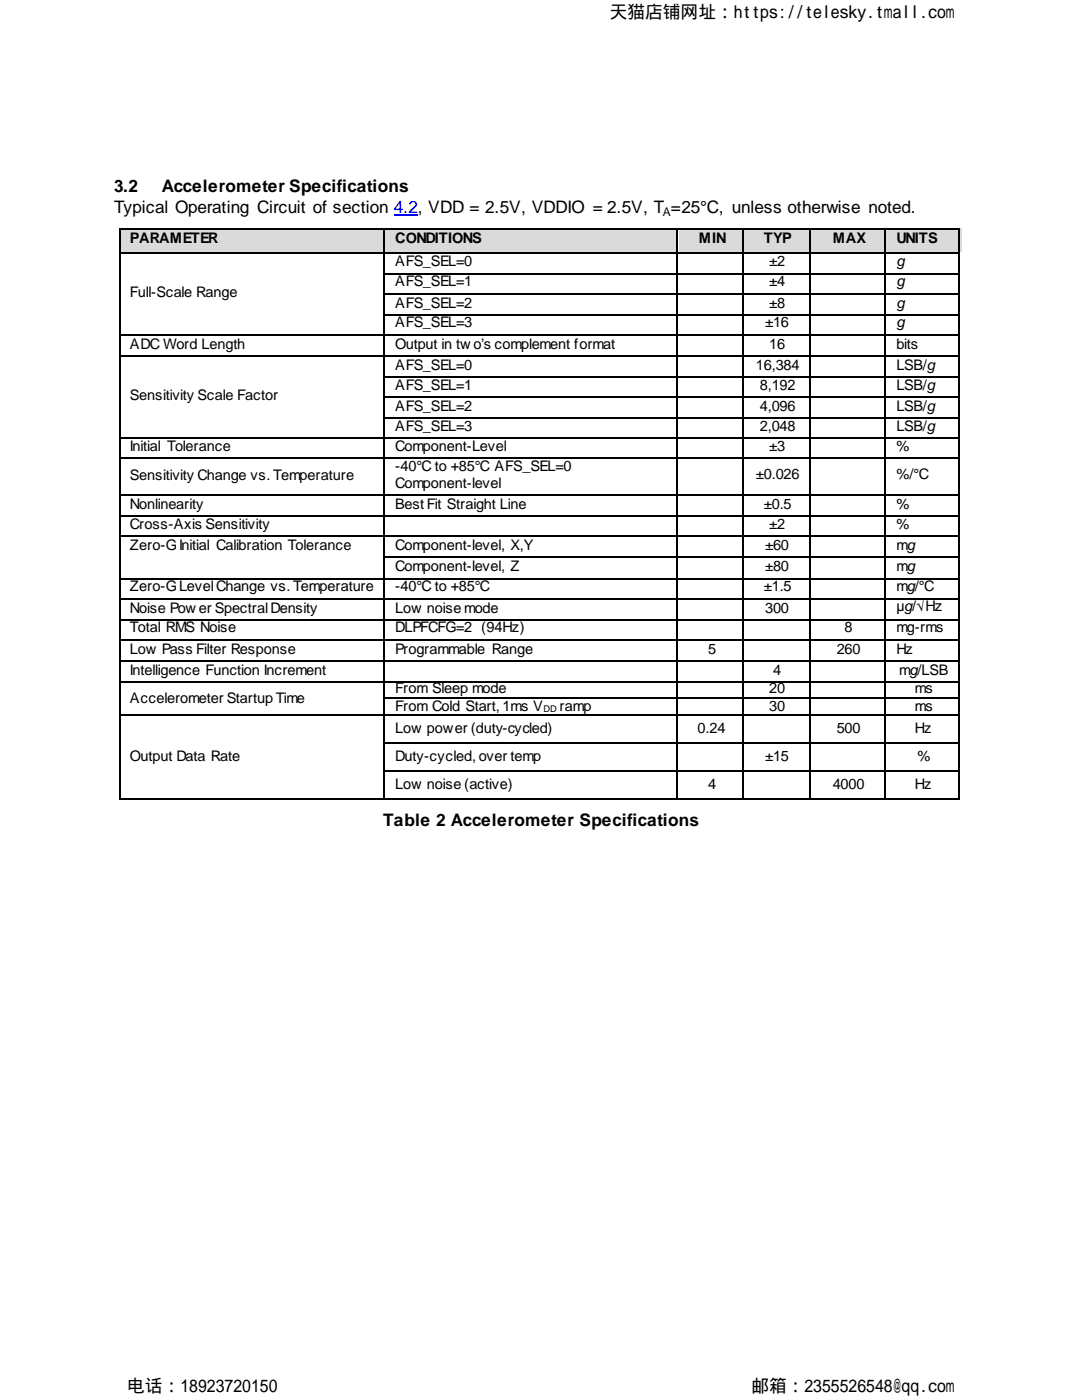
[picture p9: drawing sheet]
<svg xmlns="http://www.w3.org/2000/svg" width="216mm" height="279mm" viewBox="0 0 216 279" stroke-linecap="round" stroke-linejoin="round" font-family="sans-serif">
<defs><g id="words">
<g font-size="3.5">
<text x="121.7" y="3.5">天猫店铺网址：https://telesky.tmall.com</text>
<text x="25.4" y="277.8">电话：18923720150</text>
<text x="149.9" y="277.8">邮箱：2355526548@qq.com</text>
</g>
<g font-size="3.4">
<text x="22.8" y="38.4">3.2</text>
<text x="32.3" y="38.4">Accelerometer Specifications</text>
<text x="22.8" y="42.6">Typical Operating Circuit of section 4.2, VDD = 2.5V, VDDIO = 2.5V, T =25°C, unless otherwise noted.</text>
<text x="76.5" y="164.8">Table 2 Accelerometer Specifications</text>
</g>
<g font-size="2.9">
<text x="25.9" y="48.4">PARAMETER</text>
<text x="78.8" y="48.4">CONDITIONS</text>
<text x="78.8" y="53.2">AFS_SEL=0</text>
<text x="139.4" y="48.4">MIN</text>
<text x="152.4" y="48.4">TYP</text>
<text x="153.5" y="53.2">±2</text>
<text x="166.2" y="48.4">MAX</text>
<text x="178.9" y="48.4">UNITS</text>
<text x="178.9" y="53.2">g</text>
<text x="25.9" y="59.3">Full-Scale Range</text>
<text x="78.8" y="57.2">AFS_SEL=1</text>
<text x="153.5" y="57.2">±4</text>
<text x="178.9" y="57.2">g</text>
<text x="78.8" y="61.4">AFS_SEL=2</text>
<text x="78.8" y="65.4">AFS_SEL=3</text>
<text x="152.7" y="65.4">±16</text>
<text x="153.5" y="61.4">±8</text>
<text x="178.9" y="61.4">g</text>
<text x="178.9" y="65.4">g</text>
<text x="25.9" y="69.6">ADC Word Length</text>
<text x="78.8" y="69.6">Output in tw o’s complement format</text>
<text x="153.5" y="69.6">16</text>
<text x="178.9" y="69.6">bits</text>
<text x="78.8" y="73.8">AFS_SEL=0</text>
<text x="78.8" y="77.8">AFS_SEL=1</text>
<text x="150.8" y="73.8">16,384</text>
<text x="151.6" y="77.8">8,192</text>
<text x="178.9" y="73.8">LSB/g</text>
<text x="178.9" y="77.8">LSB/g</text>
<text x="25.9" y="79.9">Sensitivity Scale Factor</text>
<text x="78.8" y="82">AFS_SEL=2</text>
<text x="151.6" y="82">4,096</text>
<text x="178.9" y="82">LSB/g</text>
<text x="25.9" y="90">Initial Tolerance</text>
<text x="78.8" y="86">AFS_SEL=3</text>
<text x="78.8" y="90">Component-Level</text>
<text x="151.6" y="86">2,048</text>
<text x="153.5" y="90">±3</text>
<text x="178.9" y="86">LSB/g</text>
<text x="178.9" y="90">%</text>
<text x="25.9" y="95.8">Sensitivity Change vs. Temperature</text>
<text x="78.8" y="93.9">-40°C to +85°C AFS_SEL=0</text>
<text x="150.8" y="95.5">±0.026</text>
<text x="178.9" y="95.5">%/°C</text>
<text x="25.9" y="101.6">Nonlinearity</text>
<text x="78.8" y="97.4">Component-level</text>
<text x="78.8" y="101.6">Best Fit Straight Line</text>
<text x="152.4" y="101.6">±0.5</text>
<text x="178.9" y="101.6">%</text>
<text x="25.9" y="105.6">Cross-Axis Sensitivity</text>
<text x="153.5" y="105.6">±2</text>
<text x="178.9" y="105.6">%</text>
<text x="25.9" y="109.8">Zero-GInitial Calibration Tolerance</text>
<text x="78.8" y="109.8">Component-level, X,Y</text>
<text x="152.7" y="109.8">±60</text>
<text x="178.9" y="109.8">mg</text>
<text x="25.9" y="118">Zero-G Level Change vs. Temperature</text>
<text x="78.8" y="114">Component-level, Z</text>
<text x="78.8" y="118">-40°C to +85°C</text>
<text x="152.4" y="118">±1.5</text>
<text x="152.7" y="114">±80</text>
<text x="178.9" y="114">mg</text>
<text x="178.9" y="118">mg/°C</text>
<text x="25.9" y="122.2">Noise Pow er Spectral Density</text>
<text x="78.8" y="122.2">Low noise mode</text>
<text x="152.7" y="122.2">300</text>
<text x="178.9" y="122">µg/√Hz</text>
<text x="25.9" y="126.2">Total RMS Noise</text>
<text x="25.9" y="130.4">Low Pass Filter Response</text>
<text x="78.8" y="126.2">DLPFCFG=2 (94Hz)</text>
<text x="78.8" y="130.4">Programmable Range</text>
<text x="141.3" y="130.4">5</text>
<text x="167" y="130.4">260</text>
<text x="168.5" y="126.2">8</text>
<text x="178.9" y="126.2">mg-rms</text>
<text x="178.9" y="130.4">Hz</text>
<text x="25.9" y="134.7">Intelligence Function Increment</text>
<text x="154.3" y="134.7">4</text>
<text x="179.4" y="134.7">mg/LSB</text>
<text x="25.9" y="140.2">Accelerometer Startup Time</text>
<text x="78.8" y="138.4">From Sleep mode</text>
<text x="78.8" y="141.8">From Cold Start, 1ms V</text>
<text x="111.7" y="141.8">ramp</text>
<text x="153.5" y="138.4">20</text>
<text x="153.5" y="141.8">30</text>
<text x="182.6" y="138.4">ms</text>
<text x="182.6" y="141.8">ms</text>
<text x="78.8" y="146.3">Low power (duty-cycled)</text>
<text x="139.2" y="146.3">0.24</text>
<text x="167" y="146.3">500</text>
<text x="182.6" y="146.3">Hz</text>
<text x="25.9" y="151.9">Output Data Rate</text>
<text x="78.8" y="151.9">Duty-cycled, over temp</text>
<text x="152.7" y="151.9">±15</text>
<text x="183.1" y="151.9">%</text>
<text x="78.8" y="157.4">Low noise (active)</text>
<text x="141.3" y="157.4">4</text>
<text x="166.2" y="157.4">4000</text>
<text x="182.6" y="157.4">Hz</text>
</g>
<text font-size="2.4" x="132.3" y="43.1">A</text>
<text font-size="1.9" x="108.5" y="142.1">DD</text>
</g></defs>
<path d="M78.6 43h4.7" fill="none" stroke="#00f" stroke-width=".26"/>
<g fill="#dadada">
<path d="M24.1 45.5h1.8v4.8h-1.8z" fill-rule="evenodd"/>
<path d="M75.1 45.5h1.9v4.8h-1.9z" fill-rule="evenodd"/>
<path d="M77 45.5h1.8v4.8h-1.8z" fill-rule="evenodd"/>
<path d="M133.3 45.5h1.9v4.8h-1.9z" fill-rule="evenodd"/>
<path d="M135.5 45.5h1.8v4.8h-1.8z" fill-rule="evenodd"/>
<path d="M146.8 45.5h1.9v4.8h-1.9z" fill-rule="evenodd"/>
<path d="M148.7 45.5h1.8v4.8h-1.8z" fill-rule="evenodd"/>
<path d="M159.8 45.5h1.9v4.8h-1.9z" fill-rule="evenodd"/>
<path d="M161.9 45.5h1.9v4.8h-1.9z" fill-rule="evenodd"/>
<path d="M175.2 45.5h1.8v4.8h-1.8z" fill-rule="evenodd"/>
<path d="M177 45.5h1.9v4.8h-1.9z" fill-rule="evenodd"/>
<path d="M190 45.5h1.8v4.8h-1.8z" fill-rule="evenodd"/>
</g>
<g fill="#dadada">
<path d="M25.9 45.5h49.2v4.8h-49.2z"/>
<path d="M78.8 45.5h54.5v4.8h-54.5z"/>
<path d="M137.3 45.5h9.5v4.8h-9.5z"/>
<path d="M150.5 45.5h9.3v4.8h-9.3z"/>
<path d="M163.8 45.5h11.4v4.8h-11.4z"/>
<path d="M178.9 45.5h11.1v4.8h-11.1z"/>
</g>
<g fill="#000">
<path d="M23.8 45.5h.3v.3h-.3zM23.8 50.3h.3v.2h-.3zM23.8 54.5h.3v.3h-.3zM23.8 58.5h.3v.2h-.3zM76.5 45.5h.2v.3h-.2zM76.5 50.3h.2v.2h-.2zM76.5 54.5h.2v.3h-.2zM76.5 58.5h.2v.2h-.2zM134.9 45.5h.3v.3h-.3zM134.9 50.3h.3v.2h-.3zM134.9 54.5h.3v.3h-.3zM134.9 58.5h.3v.2h-.3z"/>
<path d="M148.2 45.5h.2v.3h-.2zM148.2 50.3h.2v.2h-.2zM148.2 54.5h.2v.3h-.2zM148.2 58.5h.2v.2h-.2zM161.4 45.5h.3v.3h-.3zM161.4 50.3h.3v.2h-.3zM161.4 54.5h.3v.3h-.3zM161.4 58.5h.3v.2h-.3zM176.5 45.5h.2v.3h-.2zM176.5 50.3h.2v.2h-.2zM176.5 54.5h.2v.3h-.2zM176.5 58.5h.2v.2h-.2z"/>
<path d="M191.3 45.5h.3v.3h-.3zM191.3 50.3h.3v.2h-.3zM191.3 54.5h.3v.3h-.3zM191.3 58.5h.3v.2h-.3zM23.8 62.7h.3v.3h-.3zM23.8 66.7h.3v.2h-.3zM23.8 70.9h.3v.3h-.3zM23.8 75.1h.3v.3h-.3zM23.8 79.1h.3v.3h-.3zM76.5 62.7h.2v.3h-.2zM76.5 66.7h.2v.2h-.2zM76.5 70.9h.2v.3h-.2z"/>
<path d="M76.5 75.1h.2v.3h-.2zM76.5 79.1h.2v.3h-.2zM134.9 62.7h.3v.3h-.3zM134.9 66.7h.3v.2h-.3zM134.9 70.9h.3v.3h-.3zM134.9 75.1h.3v.3h-.3zM134.9 79.1h.3v.3h-.3zM148.2 62.7h.2v.3h-.2zM148.2 66.7h.2v.2h-.2zM148.2 70.9h.2v.3h-.2zM148.2 75.1h.2v.3h-.2zM148.2 79.1h.2v.3h-.2z"/>
<path d="M161.4 62.7h.3v.3h-.3zM161.4 66.7h.3v.2h-.3zM161.4 70.9h.3v.3h-.3zM161.4 75.1h.3v.3h-.3zM161.4 79.1h.3v.3h-.3zM176.5 62.7h.2v.3h-.2zM176.5 66.7h.2v.2h-.2zM176.5 70.9h.2v.3h-.2zM176.5 75.1h.2v.3h-.2zM176.5 79.1h.2v.3h-.2zM191.3 62.7h.3v.3h-.3zM191.3 66.7h.3v.2h-.3z"/>
<path d="M191.3 70.9h.3v.3h-.3zM191.3 75.1h.3v.3h-.3zM191.3 79.1h.3v.3h-.3zM23.8 83.3h.3v.3h-.3zM23.8 87.3h.3v.3h-.3zM23.8 91.3h.3v.2h-.3zM23.8 98.7h.3v.3h-.3zM76.5 83.3h.2v.3h-.2zM76.5 87.3h.2v.3h-.2zM76.5 91.3h.2v.2h-.2zM76.5 98.7h.2v.3h-.2zM134.9 83.3h.3v.3h-.3z"/>
<path d="M134.9 87.3h.3v.3h-.3zM134.9 91.3h.3v.2h-.3zM134.9 98.7h.3v.3h-.3zM148.2 83.3h.2v.3h-.2zM148.2 87.3h.2v.3h-.2zM148.2 91.3h.2v.2h-.2zM148.2 98.7h.2v.3h-.2zM161.4 83.3h.3v.3h-.3zM161.4 87.3h.3v.3h-.3zM161.4 91.3h.3v.2h-.3zM161.4 98.7h.3v.3h-.3zM176.5 83.3h.2v.3h-.2z"/>
<path d="M176.5 87.3h.2v.3h-.2zM176.5 91.3h.2v.2h-.2zM176.5 98.7h.2v.3h-.2zM191.3 83.3h.3v.3h-.3zM191.3 87.3h.3v.3h-.3zM191.3 91.3h.3v.2h-.3zM191.3 98.7h.3v.3h-.3zM23.8 102.9h.3v.3h-.3zM23.8 106.9h.3v.3h-.3zM23.8 111.1h.3v.3h-.3zM23.8 115.4h.3v.2h-.3zM23.8 119.3h.3v.3h-.3z"/>
<path d="M76.5 102.9h.2v.3h-.2zM76.5 106.9h.2v.3h-.2zM76.5 111.1h.2v.3h-.2zM76.5 115.4h.2v.2h-.2zM76.5 119.3h.2v.3h-.2zM134.9 102.9h.3v.3h-.3zM134.9 106.9h.3v.3h-.3zM134.9 111.1h.3v.3h-.3zM134.9 115.4h.3v.2h-.3zM134.9 119.3h.3v.3h-.3zM148.2 102.9h.2v.3h-.2zM148.2 106.9h.2v.3h-.2z"/>
<path d="M148.2 111.1h.2v.3h-.2zM148.2 115.4h.2v.2h-.2zM148.2 119.3h.2v.3h-.2zM161.4 102.9h.3v.3h-.3zM161.4 106.9h.3v.3h-.3zM161.4 111.1h.3v.3h-.3zM161.4 115.4h.3v.2h-.3zM161.4 119.3h.3v.3h-.3zM176.5 102.9h.2v.3h-.2zM176.5 106.9h.2v.3h-.2zM176.5 111.1h.2v.3h-.2zM176.5 115.4h.2v.2h-.2z"/>
<path d="M176.5 119.3h.2v.3h-.2zM191.3 102.9h.3v.3h-.3zM191.3 106.9h.3v.3h-.3zM191.3 111.1h.3v.3h-.3zM191.3 115.4h.3v.2h-.3zM191.3 119.3h.3v.3h-.3zM23.8 123.6h.3v.2h-.3zM23.8 127.5h.3v.3h-.3zM23.8 131.8h.3v.2h-.3zM23.8 136h.3v.3h-.3zM23.8 139.2h.3v.2h-.3zM76.5 123.6h.2v.2h-.2z"/>
<path d="M76.5 127.5h.2v.3h-.2zM76.5 131.8h.2v.2h-.2zM76.5 136h.2v.3h-.2zM76.5 139.2h.2v.2h-.2zM134.9 123.6h.3v.2h-.3zM134.9 127.5h.3v.3h-.3zM134.9 131.8h.3v.2h-.3zM134.9 136h.3v.3h-.3zM134.9 139.2h.3v.2h-.3zM148.2 123.6h.2v.2h-.2zM148.2 127.5h.2v.3h-.2zM148.2 131.8h.2v.2h-.2z"/>
<path d="M148.2 136h.2v.3h-.2zM148.2 139.2h.2v.2h-.2zM161.4 123.6h.3v.2h-.3zM161.4 127.5h.3v.3h-.3zM161.4 131.8h.3v.2h-.3zM161.4 136h.3v.3h-.3zM161.4 139.2h.3v.2h-.3zM176.5 123.6h.2v.2h-.2zM176.5 127.5h.2v.3h-.2zM176.5 131.8h.2v.2h-.2zM176.5 136h.2v.3h-.2zM176.5 139.2h.2v.2h-.2z"/>
<path d="M191.3 123.6h.3v.2h-.3zM191.3 127.5h.3v.3h-.3zM191.3 131.8h.3v.2h-.3zM191.3 136h.3v.3h-.3zM191.3 139.2h.3v.2h-.3zM23.8 142.6h.3v.3h-.3zM23.8 148.2h.3v.2h-.3zM23.8 153.7h.3v.3h-.3zM23.8 159.3h.3v.2h-.3zM76.5 142.6h.2v.3h-.2zM76.5 148.2h.2v.2h-.2zM76.5 153.7h.2v.3h-.2z"/>
<path d="M76.5 159.3h.2v.2h-.2zM134.9 142.6h.3v.3h-.3zM134.9 148.2h.3v.2h-.3zM134.9 153.7h.3v.3h-.3zM134.9 159.3h.3v.2h-.3zM148.2 142.6h.2v.3h-.2zM148.2 148.2h.2v.2h-.2zM148.2 153.7h.2v.3h-.2zM148.2 159.3h.2v.2h-.2zM161.4 142.6h.3v.3h-.3zM161.4 148.2h.3v.2h-.3zM161.4 153.7h.3v.3h-.3z"/>
<path d="M161.4 159.3h.3v.2h-.3zM176.5 142.6h.2v.3h-.2zM176.5 148.2h.2v.2h-.2zM176.5 153.7h.2v.3h-.2zM176.5 159.3h.2v.2h-.2zM191.3 142.6h.3v.3h-.3zM191.3 148.2h.3v.2h-.3zM191.3 153.7h.3v.3h-.3zM191.3 159.3h.3v.2h-.3z"/>
</g>
<g fill="none" stroke="#000" stroke-width=".26">
<path d="M23.9 45.8v4.5M23.9 50.5v4M23.9 54.8v3.7M23.9 58.7v4M24.1 45.6h52.4M24.1 50.4h52.4M76.6 45.8v4.5M76.6 50.5v4M76.6 54.8v3.7M76.6 58.7v4M76.7 45.6h58.2M76.7 50.4h58.2"/>
<path d="M76.7 54.6h58.2M76.7 58.6h58.2M135.1 45.8v4.5M135.1 50.5v4M135.1 54.8v3.7M135.1 58.7v4M135.2 45.6h13M135.2 50.4h13M135.2 54.6h13M135.2 58.6h13M148.3 45.8v4.5M148.3 50.5v4"/>
<path d="M148.3 54.8v3.7M148.3 58.7v4M148.4 45.6h13M148.4 50.4h13M148.4 54.6h13M148.4 58.6h13M161.5 45.8v4.5M161.5 50.5v4M161.5 54.8v3.7M161.5 58.7v4M161.7 45.6h14.8M161.7 50.4h14.8"/>
<path d="M161.7 54.6h14.8M161.7 58.6h14.8M176.6 45.8v4.5M176.6 50.5v4M176.6 54.8v3.7M176.6 58.7v4M176.7 45.6h14.6M176.7 50.4h14.6M176.7 54.6h14.6M176.7 58.6h14.6M191.4 45.8v4.5M191.4 50.5v4"/>
<path d="M191.4 54.8v3.7M191.4 58.7v4M23.9 63v3.7M23.9 66.9v4M23.9 71.2v3.9M23.9 75.4v3.7M23.9 79.4v3.9M24.1 66.8h52.4M24.1 71h52.4M76.6 63v3.7M76.6 66.9v4M76.6 71.2v3.9"/>
<path d="M76.6 75.4v3.7M76.6 79.4v3.9M76.7 62.8h58.2M76.7 66.8h58.2M76.7 71h58.2M76.7 75.3h58.2M76.7 79.2h58.2M135.1 63v3.7M135.1 66.9v4M135.1 71.2v3.9M135.1 75.4v3.7M135.1 79.4v3.9"/>
<path d="M135.2 62.8h13M135.2 66.8h13M135.2 71h13M135.2 75.3h13M135.2 79.2h13M148.3 63v3.7M148.3 66.9v4M148.3 71.2v3.9M148.3 75.4v3.7M148.3 79.4v3.9M148.4 62.8h13M148.4 66.8h13"/>
<path d="M148.4 71h13M148.4 75.3h13M148.4 79.2h13M161.5 63v3.7M161.5 66.9v4M161.5 71.2v3.9M161.5 75.4v3.7M161.5 79.4v3.9M161.7 62.8h14.8M161.7 66.8h14.8M161.7 71h14.8M161.7 75.3h14.8"/>
<path d="M161.7 79.2h14.8M176.6 63v3.7M176.6 66.9v4M176.6 71.2v3.9M176.6 75.4v3.7M176.6 79.4v3.9M176.7 62.8h14.6M176.7 66.8h14.6M176.7 71h14.6M176.7 75.3h14.6M176.7 79.2h14.6M191.4 63v3.7"/>
<path d="M191.4 66.9v4M191.4 71.2v3.9M191.4 75.4v3.7M191.4 79.4v3.9M23.9 83.6v3.7M23.9 87.6v3.7M23.9 91.5v7.2M23.9 99v3.9M24.1 87.4h52.4M24.1 91.4h52.4M24.1 98.8h52.4M76.6 83.6v3.7"/>
<path d="M76.6 87.6v3.7M76.6 91.5v7.2M76.6 99v3.9M76.7 83.5h58.2M76.7 87.4h58.2M76.7 91.4h58.2M76.7 98.8h58.2M135.1 83.6v3.7M135.1 87.6v3.7M135.1 91.5v7.2M135.1 99v3.9M135.2 83.5h13"/>
<path d="M135.2 87.4h13M135.2 91.4h13M135.2 98.8h13M148.3 83.6v3.7M148.3 87.6v3.7M148.3 91.5v7.2M148.3 99v3.9M148.4 83.5h13M148.4 87.4h13M148.4 91.4h13M148.4 98.8h13M161.5 83.6v3.7"/>
<path d="M161.5 87.6v3.7M161.5 91.5v7.2M161.5 99v3.9M161.7 83.5h14.8M161.7 87.4h14.8M161.7 91.4h14.8M161.7 98.8h14.8M176.6 83.6v3.7M176.6 87.6v3.7M176.6 91.5v7.2M176.6 99v3.9M176.7 83.5h14.6"/>
<path d="M176.7 87.4h14.6M176.7 91.4h14.6M176.7 98.8h14.6M191.4 83.6v3.7M191.4 87.6v3.7M191.4 91.5v7.2M191.4 99v3.9M23.9 103.2v3.7M23.9 107.2v3.9M23.9 111.4v4M23.9 115.6v3.7M23.9 119.6v4"/>
<path d="M24.1 103.1h52.4M24.1 107h52.4M24.1 115.5h52.4M24.1 119.5h52.4M76.6 103.2v3.7M76.6 107.2v3.9M76.6 111.4v4M76.6 115.6v3.7M76.6 119.6v4M76.7 103.1h58.2M76.7 107h58.2M76.7 111.3h58.2"/>
<path d="M76.7 115.5h58.2M76.7 119.5h58.2M135.1 103.2v3.7M135.1 107.2v3.9M135.1 111.4v4M135.1 115.6v3.7M135.1 119.6v4M135.2 103.1h13M135.2 107h13M135.2 111.3h13M135.2 115.5h13M135.2 119.5h13"/>
<path d="M148.3 103.2v3.7M148.3 107.2v3.9M148.3 111.4v4M148.3 115.6v3.7M148.3 119.6v4M148.4 103.1h13M148.4 107h13M148.4 111.3h13M148.4 115.5h13M148.4 119.5h13M161.5 103.2v3.7M161.5 107.2v3.9"/>
<path d="M161.5 111.4v4M161.5 115.6v3.7M161.5 119.6v4M161.7 103.1h14.8M161.7 107h14.8M161.7 111.3h14.8M161.7 115.5h14.8M161.7 119.5h14.8M176.6 103.2v3.7M176.6 107.2v3.9M176.6 111.4v4M176.6 115.6v3.7"/>
<path d="M176.6 119.6v4M176.7 103.1h14.6M176.7 107h14.6M176.7 111.3h14.6M176.7 115.5h14.6M176.7 119.5h14.6M191.4 103.2v3.7M191.4 107.2v3.9M191.4 111.4v4M191.4 115.6v3.7M191.4 119.6v4M23.9 123.8v3.7"/>
<path d="M23.9 127.8v4M23.9 132v4M23.9 136.3v2.9M23.9 139.4v3.2M24.1 123.7h52.4M24.1 127.7h52.4M24.1 131.9h52.4M24.1 136.1h52.4M76.6 123.8v3.7M76.6 127.8v4M76.6 132v4M76.6 136.3v2.9"/>
<path d="M76.6 139.4v3.2M76.7 123.7h58.2M76.7 127.7h58.2M76.7 131.9h58.2M76.7 136.1h58.2M76.7 139.3h58.2M135.1 123.8v3.7M135.1 127.8v4M135.1 132v4M135.1 136.3v2.9M135.1 139.4v3.2M135.2 123.7h13"/>
<path d="M135.2 127.7h13M135.2 131.9h13M135.2 136.1h13M135.2 139.3h13M148.3 123.8v3.7M148.3 127.8v4M148.3 132v4M148.3 136.3v2.9M148.3 139.4v3.2M148.4 123.7h13M148.4 127.7h13M148.4 131.9h13"/>
<path d="M148.4 136.1h13M148.4 139.3h13M161.5 123.8v3.7M161.5 127.8v4M161.5 132v4M161.5 136.3v2.9M161.5 139.4v3.2M161.7 123.7h14.8M161.7 127.7h14.8M161.7 131.9h14.8M161.7 136.1h14.8M161.7 139.3h14.8"/>
<path d="M176.6 123.8v3.7M176.6 127.8v4M176.6 132v4M176.6 136.3v2.9M176.6 139.4v3.2M176.7 123.7h14.6M176.7 127.7h14.6M176.7 131.9h14.6M176.7 136.1h14.6M176.7 139.3h14.6M191.4 123.8v3.7M191.4 127.8v4"/>
<path d="M191.4 132v4M191.4 136.3v2.9M191.4 139.4v3.2M23.9 142.9v5.3M23.9 148.4v5.3M23.9 154v5.3M24.1 142.7h52.4M24.1 159.4h52.4M76.6 142.9v5.3M76.6 148.4v5.3M76.6 154v5.3M76.7 142.7h58.2"/>
<path d="M76.7 148.3h58.2M76.7 153.9h58.2M76.7 159.4h58.2M135.1 142.9v5.3M135.1 148.4v5.3M135.1 154v5.3M135.2 142.7h13M135.2 148.3h13M135.2 153.9h13M135.2 159.4h13M148.3 142.9v5.3M148.3 148.4v5.3"/>
<path d="M148.3 154v5.3M148.4 142.7h13M148.4 148.3h13M148.4 153.9h13M148.4 159.4h13M161.5 142.9v5.3M161.5 148.4v5.3M161.5 154v5.3M161.7 142.7h14.8M161.7 148.3h14.8M161.7 153.9h14.8M161.7 159.4h14.8"/>
<path d="M176.6 142.9v5.3M176.6 148.4v5.3M176.6 154v5.3M176.7 142.7h14.6M176.7 148.3h14.6M176.7 153.9h14.6M176.7 159.4h14.6M191.4 142.9v5.3M191.4 148.4v5.3M191.4 154v5.3"/>
</g>
<use href="#words"/>
</svg>
